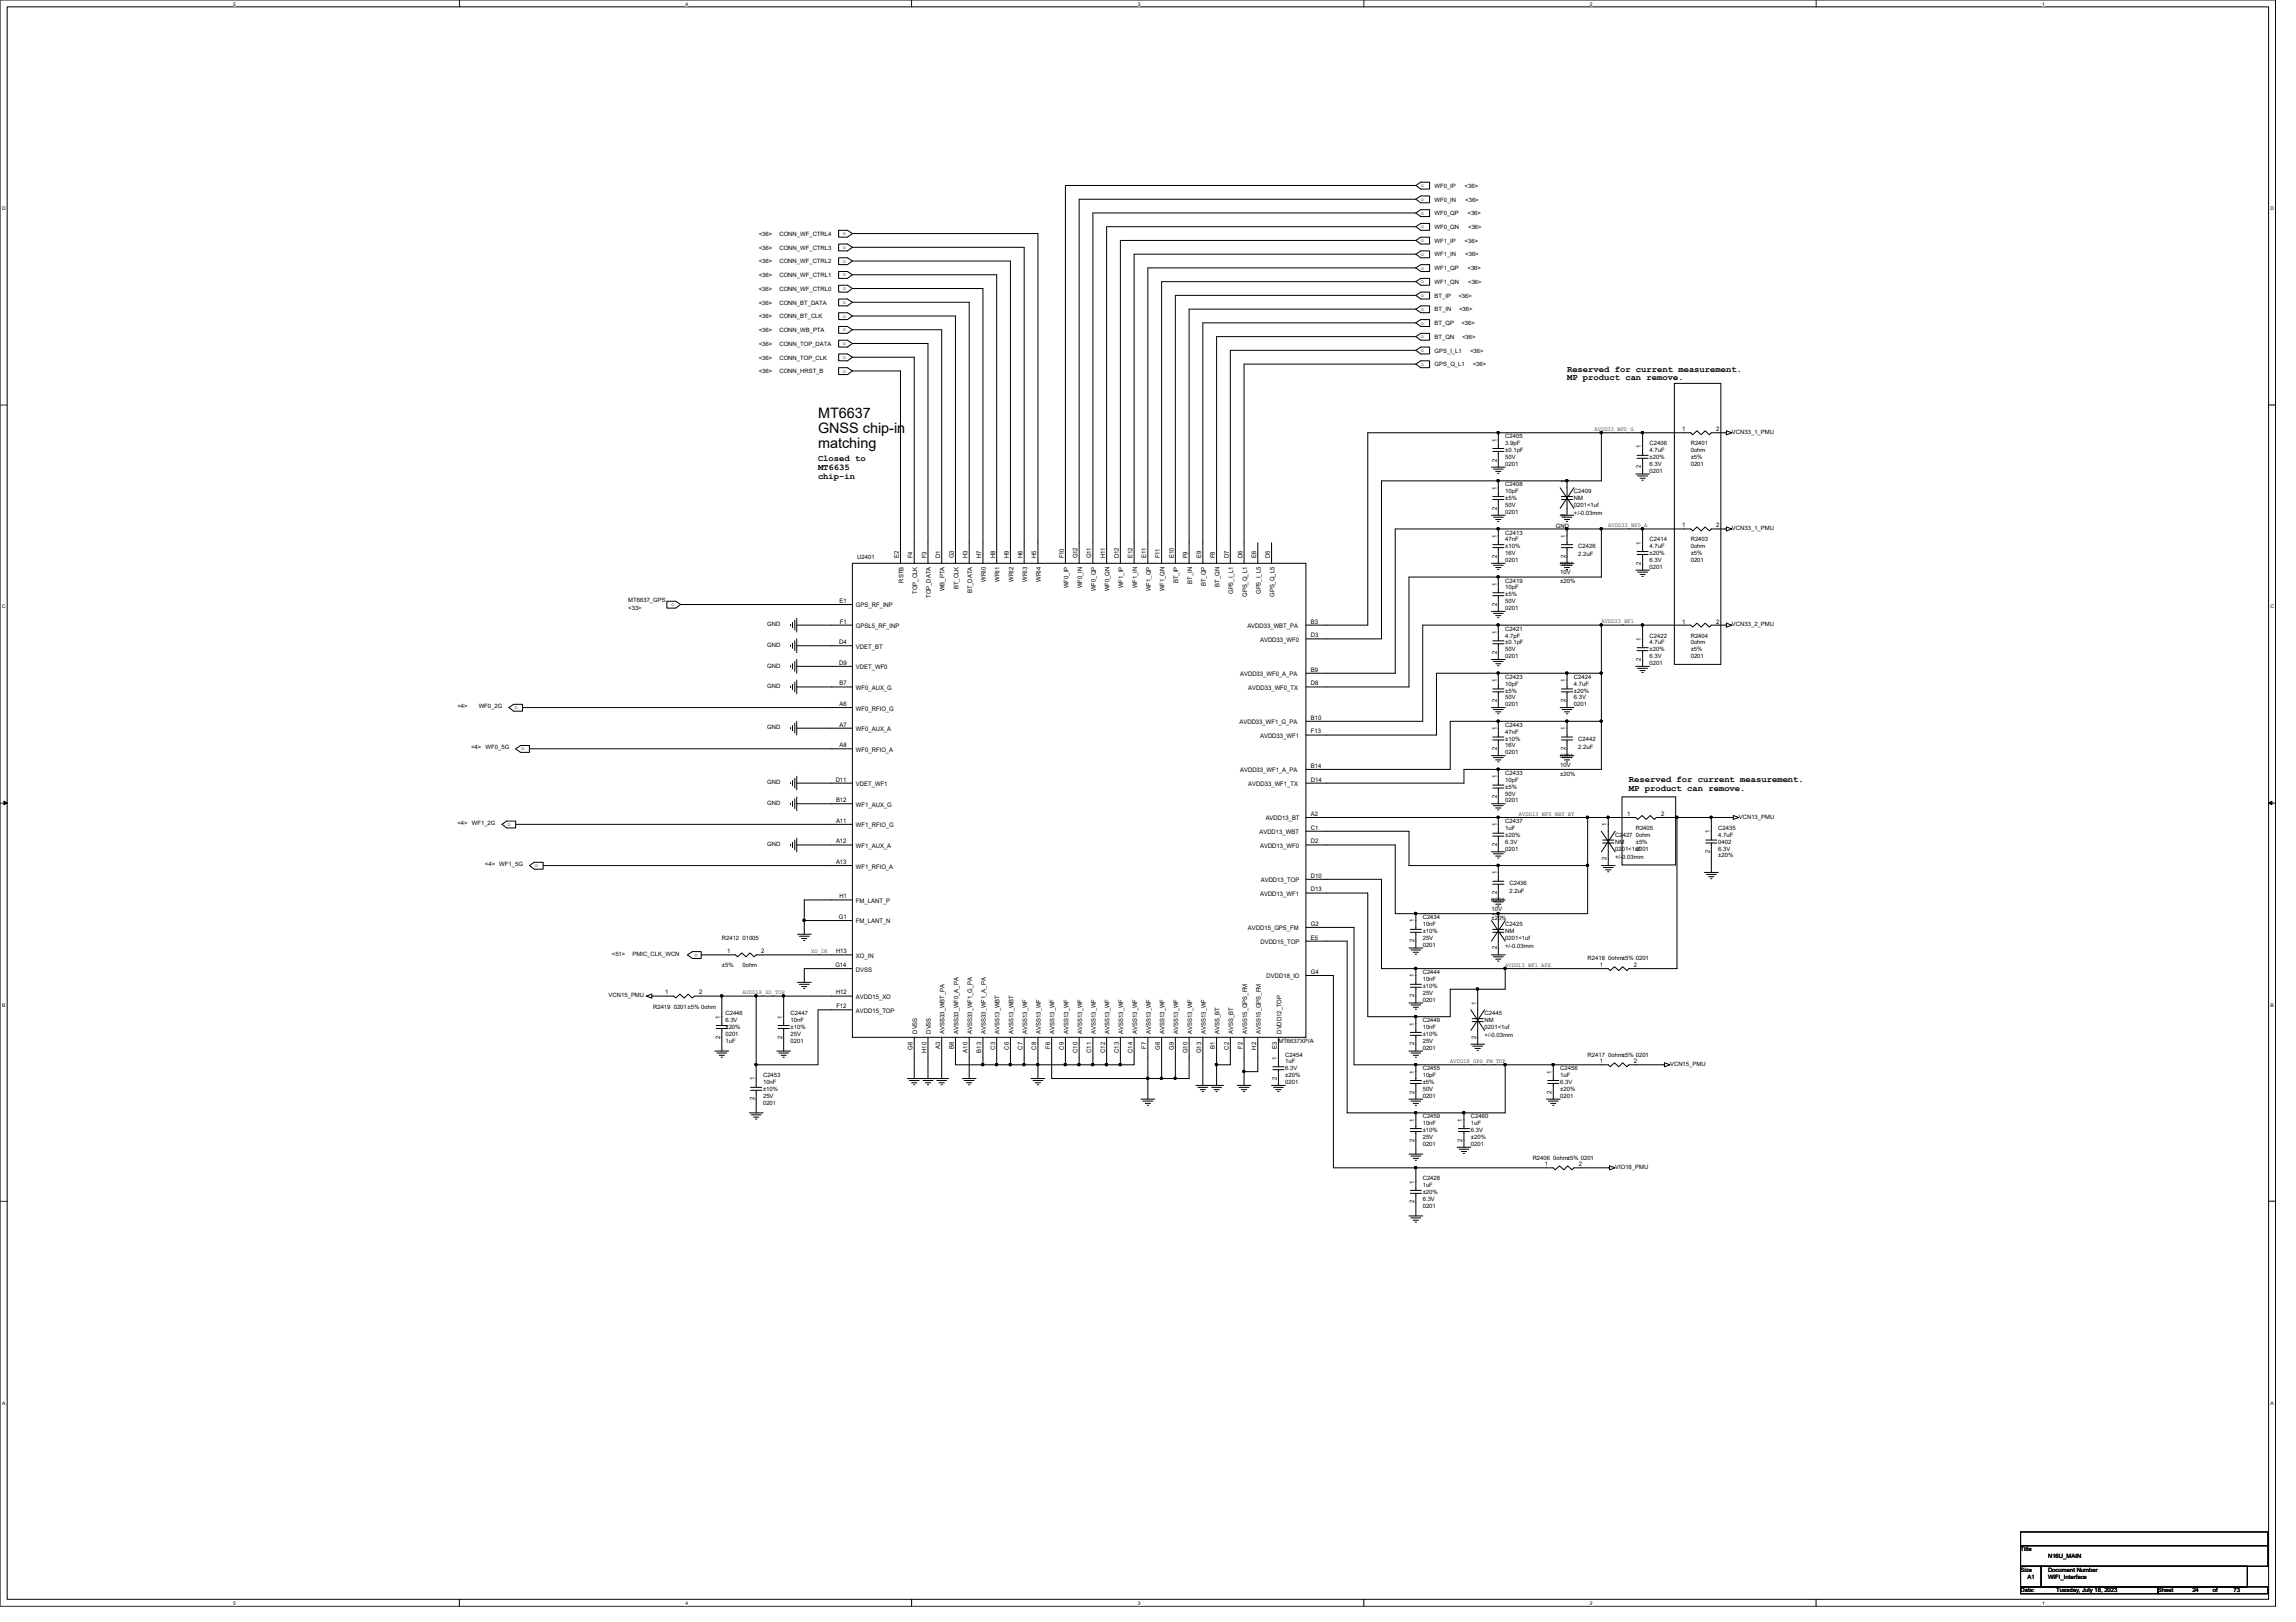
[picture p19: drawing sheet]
<svg xmlns="http://www.w3.org/2000/svg" width="297mm" height="210mm" viewBox="0 0 297 210" stroke-linecap="round" stroke-linejoin="round" font-family="sans-serif">
<defs><g id="words">
<g font-size="1.9">
<text x="105.8" y="54.1">MT6637</text>
<text x="105.8" y="56">GNSS chip-in</text>
<text x="105.8" y="58">matching</text>
</g>
<g font-size="1.1">
<text x="202.7" y="48.1">Reserved for current measurement.</text>
<text x="202.7" y="49.2">MP product can remove.</text>
<text x="105.8" y="59.6">Closed to</text>
<text x="105.8" y="60.8">MT6635</text>
<text x="105.8" y="61.9">chip-in</text>
<text x="210.7" y="101.3">Reserved for current measurement.</text>
<text x="210.7" y="102.4">MP product can remove.</text>
</g>
<g font-size=".8">
<text x="183.8" y="24.2">o</text>
<text x="183.8" y="26">o</text>
<text x="183.8" y="27.8">o</text>
<text x="183.8" y="29.5">o</text>
<text x="185.6" y="24.3">WF0_IP</text>
<text x="185.6" y="26.1">WF0_IN</text>
<text x="185.6" y="27.9">WF0_QP</text>
<text x="185.6" y="29.6">WF0_QN</text>
<text x="189.5" y="24.3">&lt;36&gt;</text>
<text x="189.6" y="26.1">&lt;36&gt;</text>
<text x="189.9" y="27.9">&lt;36&gt;</text>
<text x="189.9" y="29.6">&lt;36&gt;</text>
<text x="98.2" y="30.5">&lt;36&gt;</text>
<text x="98.2" y="32.3">&lt;36&gt;</text>
<text x="98.2" y="34.1">&lt;36&gt;</text>
<text x="98.2" y="35.9">&lt;36&gt;</text>
<text x="100.8" y="30.5">CONN_WF_CTRL4</text>
<text x="100.8" y="32.3">CONN_WF_CTRL3</text>
<text x="100.8" y="34.1">CONN_WF_CTRL2</text>
<text x="100.8" y="35.9">CONN_WF_CTRL1</text>
<text x="109" y="30.4">o</text>
<text x="109" y="32.2">o</text>
<text x="109" y="34">o</text>
<text x="109" y="35.8">o</text>
<text x="183.8" y="31.3">o</text>
<text x="183.8" y="33.1">o</text>
<text x="183.8" y="34.9">o</text>
<text x="185.6" y="31.4">WF1_IP</text>
<text x="185.6" y="33.2">WF1_IN</text>
<text x="185.6" y="35">WF1_QP</text>
<text x="189.5" y="31.4">&lt;36&gt;</text>
<text x="189.6" y="33.2">&lt;36&gt;</text>
<text x="189.9" y="35">&lt;36&gt;</text>
<text x="98.2" y="37.6">&lt;36&gt;</text>
<text x="98.2" y="39.4">&lt;36&gt;</text>
<text x="98.2" y="41.2">&lt;36&gt;</text>
<text x="100.8" y="37.6">CONN_WF_CTRL0</text>
<text x="100.8" y="39.4">CONN_BT_DATA</text>
<text x="100.8" y="41.2">CONN_BT_CLK</text>
<text x="109" y="37.5">o</text>
<text x="109" y="39.3">o</text>
<text x="109" y="41.1">o</text>
<text x="183.8" y="36.7">o</text>
<text x="183.8" y="38.4">o</text>
<text x="183.8" y="40.2">o</text>
<text x="183.8" y="42">o</text>
<text x="185.6" y="36.7">WF1_QN</text>
<text x="185.6" y="38.5">BT_IP</text>
<text x="185.6" y="40.3">BT_IN</text>
<text x="188.7" y="38.5">&lt;36&gt;</text>
<text x="188.8" y="40.3">&lt;36&gt;</text>
<text x="189.9" y="36.7">&lt;36&gt;</text>
<text x="98.2" y="43">&lt;36&gt;</text>
<text x="98.2" y="44.7">&lt;36&gt;</text>
<text x="98.2" y="46.5">&lt;36&gt;</text>
<text x="100.8" y="43">CONN_WB_PTA</text>
<text x="100.8" y="44.7">CONN_TOP_DATA</text>
<text x="100.8" y="46.5">CONN_TOP_CLK</text>
<text x="109" y="42.9">o</text>
<text x="109" y="44.7">o</text>
<text x="109" y="46.4">o</text>
<text x="183.8" y="43.8">o</text>
<text x="183.8" y="45.6">o</text>
<text x="183.8" y="47.3">o</text>
<text x="185.6" y="42.1">BT_QP</text>
<text x="185.6" y="43.9">BT_QN</text>
<text x="185.6" y="45.6">GPS_I_L1</text>
<text x="185.6" y="47.4">GPS_Q_L1</text>
<text x="189.1" y="42.1">&lt;36&gt;</text>
<text x="189.1" y="43.9">&lt;36&gt;</text>
<text x="190.2" y="45.6">&lt;36&gt;</text>
<text x="190.5" y="47.4">&lt;36&gt;</text>
<text x="98.2" y="48.3">&lt;36&gt;</text>
<text x="100.8" y="48.3">CONN_HRST_B</text>
<text x="109" y="48.2">o</text>
<text x="193.6" y="59.7" transform="rotate(-90 193.6 59.7)">2</text>
<text x="193.6" y="57.1" transform="rotate(-90 193.6 57.1)">1</text>
<text x="194.7" y="56.7">C2405</text>
<text x="194.7" y="57.6">3.9pF</text>
<text x="194.7" y="59.4">50V</text>
<text x="194.7" y="58.5">±0.1pF</text>
<text x="206.3" y="55.8">AVDD33_WF0_G</text>
<text x="212.3" y="58" transform="rotate(-90 212.3 58)">1</text>
<text x="213.4" y="57.6">C2406</text>
<text x="213.4" y="58.5">4.7uF</text>
<text x="213.4" y="59.4">±20%</text>
<text x="217.6" y="55.8">1</text>
<text x="218.7" y="57.6">R2401</text>
<text x="218.7" y="58.5">0ohm</text>
<text x="218.7" y="59.4">±5%</text>
<text x="222" y="55.8">2</text>
<text x="224.1" y="56.2">VCN33_1_PMU</text>
<text x="193.6" y="66" transform="rotate(-90 193.6 66)">2</text>
<text x="193.6" y="63.4" transform="rotate(-90 193.6 63.4)">1</text>
<text x="194.7" y="60.3">0201</text>
<text x="194.7" y="62.9">C2408</text>
<text x="194.7" y="63.8">10pF</text>
<text x="194.7" y="65.6">50V</text>
<text x="194.7" y="64.7">±5%</text>
<text x="202.5" y="62.5" transform="rotate(-90 202.5 62.5)">1</text>
<text x="203.6" y="63.8">C2409</text>
<text x="203.6" y="64.7">NM</text>
<text x="203.6" y="65.6">0201&lt;1uf</text>
<text x="212.3" y="60.6" transform="rotate(-90 212.3 60.6)">2</text>
<text x="213.4" y="61.2">0201</text>
<text x="213.4" y="60.3">6.3V</text>
<text x="218.7" y="60.3">0201</text>
<text x="193.6" y="69.6" transform="rotate(-90 193.6 69.6)">1</text>
<text x="194.7" y="69.2">C2413</text>
<text x="194.7" y="70.1">47nF</text>
<text x="194.7" y="71.8">16V</text>
<text x="194.7" y="71">±10%</text>
<text x="194.7" y="66.5">0201</text>
<text x="201.3" y="68.3">GND</text>
<text x="202.5" y="69.6" transform="rotate(-90 202.5 69.6)">1</text>
<text x="202.5" y="66.8" transform="rotate(-90 202.5 66.8)">2</text>
<text x="203.6" y="66.7">+/-0.03mm</text>
<text x="204.2" y="71">C2426</text>
<text x="208.1" y="68.2">AVDD33_WF0_A</text>
<text x="212.3" y="70.5" transform="rotate(-90 212.3 70.5)">1</text>
<text x="213.4" y="70.1">C2414</text>
<text x="213.4" y="71">4.7uF</text>
<text x="213.4" y="71.8">±20%</text>
<text x="217.6" y="68.2">1</text>
<text x="218.7" y="70.1">R2403</text>
<text x="218.7" y="71">0ohm</text>
<text x="218.7" y="71.8">±5%</text>
<text x="222" y="68.2">2</text>
<text x="224.1" y="68.6">VCN33_1_PMU</text>
<text x="81.3" y="77.9">MT6637_GPS</text>
<text x="110.9" y="72.4">U2401</text>
<text x="116.3" y="72.3" transform="rotate(-90 116.3 72.3)">E2</text>
<text x="116.9" y="75.4" transform="rotate(-90 116.9 75.4)">RSTB</text>
<text x="118.1" y="72.3" transform="rotate(-90 118.1 72.3)">F4</text>
<text x="118.7" y="76.8" transform="rotate(-90 118.7 76.8)">TOP_CLK</text>
<text x="119.8" y="72.3" transform="rotate(-90 119.8 72.3)">F3</text>
<text x="120.4" y="77.4" transform="rotate(-90 120.4 77.4)">TOP_DATA</text>
<text x="121.6" y="72.3" transform="rotate(-90 121.6 72.3)">D1</text>
<text x="122.2" y="76.5" transform="rotate(-90 122.2 76.5)">WB_PTA</text>
<text x="123.4" y="72.3" transform="rotate(-90 123.4 72.3)">G3</text>
<text x="124" y="76.2" transform="rotate(-90 124 76.2)">BT_CLK</text>
<text x="125.2" y="72.3" transform="rotate(-90 125.2 72.3)">H3</text>
<text x="125.8" y="76.8" transform="rotate(-90 125.8 76.8)">BT_DATA</text>
<text x="127" y="72.3" transform="rotate(-90 127 72.3)">H7</text>
<text x="127.5" y="75.3" transform="rotate(-90 127.5 75.3)">WRI0</text>
<text x="128.7" y="72.3" transform="rotate(-90 128.7 72.3)">H8</text>
<text x="129.3" y="75.3" transform="rotate(-90 129.3 75.3)">WRI1</text>
<text x="130.5" y="72.3" transform="rotate(-90 130.5 72.3)">H9</text>
<text x="131.1" y="75.3" transform="rotate(-90 131.1 75.3)">WRI2</text>
<text x="132.3" y="72.3" transform="rotate(-90 132.3 72.3)">H6</text>
<text x="132.9" y="75.3" transform="rotate(-90 132.9 75.3)">WRI3</text>
<text x="134.1" y="72.3" transform="rotate(-90 134.1 72.3)">H5</text>
<text x="134.7" y="75.3" transform="rotate(-90 134.7 75.3)">WRI4</text>
<text x="137.6" y="72.3" transform="rotate(-90 137.6 72.3)">F10</text>
<text x="138.2" y="76.1" transform="rotate(-90 138.2 76.1)">WF0_IP</text>
<text x="139.4" y="72.3" transform="rotate(-90 139.4 72.3)">G12</text>
<text x="140" y="76.2" transform="rotate(-90 140 76.2)">WF0_IN</text>
<text x="141.2" y="72.3" transform="rotate(-90 141.2 72.3)">G11</text>
<text x="141.8" y="76.5" transform="rotate(-90 141.8 76.5)">WF0_QP</text>
<text x="143" y="72.3" transform="rotate(-90 143 72.3)">H11</text>
<text x="143.5" y="76.5" transform="rotate(-90 143.5 76.5)">WF0_QN</text>
<text x="144.7" y="72.3" transform="rotate(-90 144.7 72.3)">D12</text>
<text x="145.3" y="76.1" transform="rotate(-90 145.3 76.1)">WF1_IP</text>
<text x="146.5" y="72.3" transform="rotate(-90 146.5 72.3)">E12</text>
<text x="147.1" y="76.2" transform="rotate(-90 147.1 76.2)">WF1_IN</text>
<text x="148.3" y="72.3" transform="rotate(-90 148.3 72.3)">E11</text>
<text x="148.9" y="76.5" transform="rotate(-90 148.9 76.5)">WF1_QP</text>
<text x="150.1" y="72.3" transform="rotate(-90 150.1 72.3)">F11</text>
<text x="150.7" y="76.5" transform="rotate(-90 150.7 76.5)">WF1_QN</text>
<text x="151.8" y="72.3" transform="rotate(-90 151.8 72.3)">E10</text>
<text x="152.4" y="75.5" transform="rotate(-90 152.4 75.5)">BT_IP</text>
<text x="153.6" y="72.3" transform="rotate(-90 153.6 72.3)">F9</text>
<text x="154.2" y="75.5" transform="rotate(-90 154.2 75.5)">BT_IN</text>
<text x="155.4" y="72.3" transform="rotate(-90 155.4 72.3)">E9</text>
<text x="156" y="75.9" transform="rotate(-90 156 75.9)">BT_QP</text>
<text x="157.2" y="72.3" transform="rotate(-90 157.2 72.3)">F8</text>
<text x="157.8" y="75.9" transform="rotate(-90 157.8 75.9)">BT_QN</text>
<text x="159" y="72.3" transform="rotate(-90 159 72.3)">D7</text>
<text x="159.6" y="76.9" transform="rotate(-90 159.6 76.9)">GPS_I_L1</text>
<text x="160.7" y="72.3" transform="rotate(-90 160.7 72.3)">D6</text>
<text x="161.3" y="77.3" transform="rotate(-90 161.3 77.3)">GPS_Q_L1</text>
<text x="162.5" y="72.3" transform="rotate(-90 162.5 72.3)">E6</text>
<text x="163.1" y="76.9" transform="rotate(-90 163.1 76.9)">GPS_I_L5</text>
<text x="164.3" y="72.3" transform="rotate(-90 164.3 72.3)">D5</text>
<text x="164.9" y="77.3" transform="rotate(-90 164.9 77.3)">GPS_Q_L5</text>
<text x="193.6" y="72.2" transform="rotate(-90 193.6 72.2)">2</text>
<text x="193.6" y="75.8" transform="rotate(-90 193.6 75.8)">1</text>
<text x="194.7" y="72.7">0201</text>
<text x="194.7" y="75.4">C2419</text>
<text x="194.7" y="76.3">10pF</text>
<text x="194.7" y="77.2">±5%</text>
<text x="201.8" y="73.2">0201</text>
<text x="201.8" y="74.3">10V</text>
<text x="201.8" y="75.5">±20%</text>
<text x="202.5" y="72.2" transform="rotate(-90 202.5 72.2)">2</text>
<text x="204.2" y="72">2.2uF</text>
<text x="212.3" y="73.1" transform="rotate(-90 212.3 73.1)">2</text>
<text x="213.4" y="73.6">0201</text>
<text x="213.4" y="72.7">6.3V</text>
<text x="218.7" y="72.7">0201</text>
<text x="81.3" y="79">&lt;33&gt;</text>
<text x="86.8" y="78.4">o</text>
<text x="99.3" y="81.1">GND</text>
<text x="99.3" y="83.7">GND</text>
<text x="108.6" y="83.4">D4</text>
<text x="108.6" y="78">E1</text>
<text x="108.7" y="80.7">F1</text>
<text x="110.7" y="78.6">GPS_RF_INP</text>
<text x="110.7" y="81.3">GPSL5_RF_INP</text>
<text x="110.7" y="83.9">VDET_BT</text>
<text x="161.4" y="81.3">AVDD33_WBT_PA</text>
<text x="163" y="83.1">AVDD33_WF0</text>
<text x="169.6" y="80.7">B3</text>
<text x="169.6" y="82.5">D3</text>
<text x="193.6" y="82" transform="rotate(-90 193.6 82)">1</text>
<text x="193.6" y="78.4" transform="rotate(-90 193.6 78.4)">2</text>
<text x="194.7" y="79">0201</text>
<text x="194.7" y="78.1">50V</text>
<text x="194.7" y="81.6">C2421</text>
<text x="194.7" y="82.5">4.7pF</text>
<text x="194.7" y="83.4">±0.1pF</text>
<text x="207.2" y="80.6">AVDD33_WF1</text>
<text x="212.3" y="82.9" transform="rotate(-90 212.3 82.9)">1</text>
<text x="213.4" y="82.5">C2422</text>
<text x="213.4" y="83.4">4.7uF</text>
<text x="217.6" y="80.7">1</text>
<text x="218.7" y="82.5">R2404</text>
<text x="218.7" y="83.4">0ohm</text>
<text x="222" y="80.7">2</text>
<text x="224.1" y="81.1">VCN33_2_PMU</text>
<text x="99.3" y="86.4">GND</text>
<text x="99.3" y="89.1">GND</text>
<text x="108.6" y="86">D9</text>
<text x="108.6" y="88.7">B7</text>
<text x="110.7" y="89.3">WF0_AUX_G</text>
<text x="110.7" y="86.6">VDET_WF0</text>
<text x="160.4" y="87.5">AVDD33_WF0_A_PA</text>
<text x="161.5" y="89.3">AVDD33_WF0_TX</text>
<text x="169.6" y="86.9">B9</text>
<text x="169.6" y="88.7">D8</text>
<text x="193.6" y="88.3" transform="rotate(-90 193.6 88.3)">1</text>
<text x="193.6" y="84.6" transform="rotate(-90 193.6 84.6)">2</text>
<text x="194.7" y="87.8">C2423</text>
<text x="194.7" y="88.7">10pF</text>
<text x="194.7" y="89.6">±5%</text>
<text x="194.7" y="85.2">0201</text>
<text x="194.7" y="84.3">50V</text>
<text x="202.5" y="88.3" transform="rotate(-90 202.5 88.3)">1</text>
<text x="203.6" y="87.8">C2424</text>
<text x="203.6" y="88.7">4.7uF</text>
<text x="203.6" y="89.6">±20%</text>
<text x="212.3" y="85.5" transform="rotate(-90 212.3 85.5)">2</text>
<text x="213.4" y="86.1">0201</text>
<text x="213.4" y="85.2">6.3V</text>
<text x="213.4" y="84.3">±20%</text>
<text x="218.7" y="84.3">±5%</text>
<text x="218.7" y="85.2">0201</text>
<text x="59.2" y="91.7">&lt;4&gt;</text>
<text x="61.9" y="91.7">WF0_2G</text>
<text x="66.5" y="91.8">o</text>
<text x="99.3" y="94.4">GND</text>
<text x="108.6" y="91.4">A6</text>
<text x="108.6" y="94">A7</text>
<text x="110.7" y="91.9">WF0_RFIO_G</text>
<text x="110.7" y="94.6">WF0_AUX_A</text>
<text x="160.4" y="93.7">AVDD33_WF1_G_PA</text>
<text x="163" y="95.5">AVDD33_WF1</text>
<text x="169.6" y="93.1">B10</text>
<text x="169.6" y="94.9">F13</text>
<text x="193.6" y="94.5" transform="rotate(-90 193.6 94.5)">1</text>
<text x="193.6" y="90.8" transform="rotate(-90 193.6 90.8)">2</text>
<text x="194.7" y="91.4">0201</text>
<text x="194.7" y="90.5">50V</text>
<text x="194.7" y="94.1">C2443</text>
<text x="194.7" y="95">47nF</text>
<text x="194.7" y="95.8">±10%</text>
<text x="202.5" y="94.5" transform="rotate(-90 202.5 94.5)">1</text>
<text x="202.5" y="90.8" transform="rotate(-90 202.5 90.8)">2</text>
<text x="203.6" y="91.4">0201</text>
<text x="203.6" y="90.5">6.3V</text>
<text x="204.2" y="95.8">C2442</text>
<text x="61" y="97">&lt;4&gt;</text>
<text x="62.8" y="97">WF0_5G</text>
<text x="67.4" y="97.1">o</text>
<text x="99.3" y="101.5">GND</text>
<text x="108.1" y="101.1">D11</text>
<text x="108.6" y="96.7">A8</text>
<text x="110.7" y="97.3">WF0_RFIO_A</text>
<text x="110.7" y="101.7">VDET_WF1</text>
<text x="160.4" y="99.9">AVDD33_WF1_A_PA</text>
<text x="161.5" y="101.7">AVDD33_WF1_TX</text>
<text x="169.6" y="99.4">B14</text>
<text x="169.6" y="101.1">D14</text>
<text x="193.6" y="100.7" transform="rotate(-90 193.6 100.7)">1</text>
<text x="193.6" y="97.1" transform="rotate(-90 193.6 97.1)">2</text>
<text x="194.7" y="100.3">C2433</text>
<text x="194.7" y="101.2">10pF</text>
<text x="194.7" y="97.6">0201</text>
<text x="194.7" y="96.7">16V</text>
<text x="201.8" y="98.1">0201</text>
<text x="201.8" y="99.2">10V</text>
<text x="201.8" y="100.4">±20%</text>
<text x="202.5" y="97.1" transform="rotate(-90 202.5 97.1)">2</text>
<text x="204.2" y="96.9">2.2uF</text>
<text x="59.2" y="106.8">&lt;4&gt;</text>
<text x="61" y="106.8">WF1_2G</text>
<text x="65.7" y="106.9">o</text>
<text x="99.3" y="104.2">GND</text>
<text x="108.2" y="106.5">A11</text>
<text x="108.2" y="103.8">B12</text>
<text x="110.7" y="107.1">WF1_RFIO_G</text>
<text x="110.7" y="104.4">WF1_AUX_G</text>
<text x="162.9" y="107.9">AVDD13_WBT</text>
<text x="163.7" y="106.2">AVDD13_BT</text>
<text x="169.6" y="105.6">A2</text>
<text x="169.6" y="107.4">C1</text>
<text x="193.6" y="103.3" transform="rotate(-90 193.6 103.3)">2</text>
<text x="193.6" y="106.9" transform="rotate(-90 193.6 106.9)">1</text>
<text x="194.7" y="103.8">0201</text>
<text x="194.7" y="103">50V</text>
<text x="194.7" y="102.1">±5%</text>
<text x="194.7" y="106.5">C2437</text>
<text x="194.7" y="107.4">1uF</text>
<text x="196.5" y="105.5">AVDD13_WF0_WBT_BT</text>
<text x="207.9" y="106.9" transform="rotate(-90 207.9 106.9)">1</text>
<text x="210.5" y="105.6">1</text>
<text x="211.6" y="107.4">R2405</text>
<text x="214.9" y="105.6">2</text>
<text x="221.2" y="107.8" transform="rotate(-90 221.2 107.8)">1</text>
<text x="222.3" y="107.4">C2435</text>
<text x="225" y="106">VCN13_PMU</text>
<text x="62.7" y="112.1">&lt;4&gt;</text>
<text x="64.6" y="112.1">WF1_5G</text>
<text x="69.2" y="112.2">o</text>
<text x="99.3" y="109.5">GND</text>
<text x="108.2" y="109.1">A12</text>
<text x="108.2" y="111.8">A13</text>
<text x="110.7" y="109.7">WF1_AUX_A</text>
<text x="110.7" y="112.4">WF1_RFIO_A</text>
<text x="163" y="109.7">AVDD13_WF0</text>
<text x="169.6" y="109.1">D2</text>
<text x="169.6" y="113.6">D10</text>
<text x="193.6" y="113.2" transform="rotate(-90 193.6 113.2)">1</text>
<text x="193.6" y="109.5" transform="rotate(-90 193.6 109.5)">2</text>
<text x="194.7" y="110.1">0201</text>
<text x="194.7" y="109.2">6.3V</text>
<text x="194.7" y="108.3">±20%</text>
<text x="207.9" y="111.3" transform="rotate(-90 207.9 111.3)">2</text>
<text x="209" y="108.3">C2427</text>
<text x="209" y="109.2">NM</text>
<text x="209" y="110.1">0201&lt;1uf</text>
<text x="209" y="111.1">+/-0.03mm</text>
<text x="211.6" y="108.3">0ohm</text>
<text x="211.6" y="109.2">±5%</text>
<text x="211.6" y="110.1">0201</text>
<text x="221.2" y="110.4" transform="rotate(-90 221.2 110.4)">2</text>
<text x="222.3" y="108.3">4.7uF</text>
<text x="222.3" y="109.2">0402</text>
<text x="222.3" y="110.1">6.3V</text>
<text x="222.3" y="111">±20%</text>
<text x="108.5" y="118.9">G1</text>
<text x="108.6" y="116.2">H1</text>
<text x="110.7" y="116.8">FM_LANT_P</text>
<text x="110.7" y="119.5">FM_LANT_N</text>
<text x="163" y="116">AVDD13_WF1</text>
<text x="163.1" y="114.2">AVDD13_TOP</text>
<text x="169.6" y="115.4">D13</text>
<text x="169.6" y="119.8">G2</text>
<text x="183" y="119.4" transform="rotate(-90 183 119.4)">1</text>
<text x="184.1" y="119">C2434</text>
<text x="184.1" y="119.8">10nF</text>
<text x="193" y="116.8">0201</text>
<text x="193" y="117.9">10V</text>
<text x="193" y="119">±20%</text>
<text x="193.6" y="118.5" transform="rotate(-90 193.6 118.5)">1</text>
<text x="193.6" y="115.7" transform="rotate(-90 193.6 115.7)">2</text>
<text x="194.7" y="119.8">C2425</text>
<text x="195.3" y="114.5">C2436</text>
<text x="195.3" y="115.6">2.2uF</text>
<text x="79.2" y="123.7">&lt;51&gt;</text>
<text x="81.8" y="123.7">PMIC_CLK_WCN</text>
<text x="90.3" y="123.4" transform="rotate(180 90.3 123.4)">o</text>
<text x="93.4" y="125.2">±5%</text>
<text x="93.4" y="121.6">R2412</text>
<text x="94.1" y="123.4">1</text>
<text x="96.1" y="125.2">0ohm</text>
<text x="96.1" y="121.6">01005</text>
<text x="98.5" y="123.4">2</text>
<text x="104.9" y="123.3">XO_IN</text>
<text x="108.1" y="125.1">G14</text>
<text x="108.2" y="123.4">H13</text>
<text x="110.7" y="124">XO_IN</text>
<text x="110.7" y="125.7">DVSS</text>
<text x="161.5" y="120.4">AVDD15_GPS_FM</text>
<text x="163.1" y="122.2">DVDD15_TOP</text>
<text x="169.6" y="121.6">E5</text>
<text x="183" y="122" transform="rotate(-90 183 122)">2</text>
<text x="184.1" y="122.5">0201</text>
<text x="184.1" y="121.6">25V</text>
<text x="184.1" y="120.7">±10%</text>
<text x="193.6" y="122.9" transform="rotate(-90 193.6 122.9)">2</text>
<text x="194.7" y="120.7">NM</text>
<text x="194.7" y="121.6">0201&lt;1uf</text>
<text x="194.7" y="122.7">+/-0.03mm</text>
<text x="194.7" y="125.1">AVDD13_WF1_AFE</text>
<text x="205.4" y="124.3">R2418 0ohm±5% 0201</text>
<text x="207" y="125.1">1</text>
<text x="211.4" y="125.1">2</text>
<text x="78.7" y="129.1">VCN15_PMU</text>
<text x="84.5" y="130.5">R2419</text>
<text x="86.1" y="128.7">1</text>
<text x="87.2" y="130.5">0201±5% 0ohm</text>
<text x="90.5" y="128.7">2</text>
<text x="93.2" y="131.8" transform="rotate(-90 93.2 131.8)">1</text>
<text x="93.8" y="131.4">C2446</text>
<text x="96.1" y="128.7">AVDD18_XO_TOP</text>
<text x="101.2" y="131.8" transform="rotate(-90 101.2 131.8)">1</text>
<text x="102.3" y="131.4">C2447</text>
<text x="108.2" y="128.7">H12</text>
<text x="108.2" y="130.5">F12</text>
<text x="110.7" y="129.3">AVDD15_XO</text>
<text x="110.7" y="131.1">AVDD15_TOP</text>
<text x="163.9" y="126.6">DVDD18_IO</text>
<text x="169.6" y="126">G4</text>
<text x="183" y="129.1" transform="rotate(-90 183 129.1)">2</text>
<text x="183" y="126.5" transform="rotate(-90 183 126.5)">1</text>
<text x="184.1" y="126.1">C2444</text>
<text x="184.1" y="127">10nF</text>
<text x="184.1" y="129.6">0201</text>
<text x="184.1" y="128.7">25V</text>
<text x="184.1" y="127.8">±10%</text>
<text x="191" y="130" transform="rotate(-90 191 130)">1</text>
<text x="192.1" y="131.4">C2445</text>
<text x="93.2" y="134.4" transform="rotate(-90 93.2 134.4)">2</text>
<text x="93.8" y="135">1uF</text>
<text x="93.8" y="134.1">0201</text>
<text x="93.8" y="132.3">6.3V</text>
<text x="93.8" y="133.2">±20%</text>
<text x="101.2" y="134.4" transform="rotate(-90 101.2 134.4)">2</text>
<text x="102.3" y="132.3">10nF</text>
<text x="102.3" y="135">0201</text>
<text x="102.3" y="134.1">25V</text>
<text x="102.3" y="133.2">±10%</text>
<text x="118.1" y="135.9" transform="rotate(-90 118.1 135.9)">G6</text>
<text x="118.7" y="133.8" transform="rotate(-90 118.7 133.8)">DVSS</text>
<text x="119.8" y="136.3" transform="rotate(-90 119.8 136.3)">H10</text>
<text x="120.4" y="133.8" transform="rotate(-90 120.4 133.8)">DVSS</text>
<text x="121.6" y="135.8" transform="rotate(-90 121.6 135.8)">A3</text>
<text x="122.2" y="133.8" transform="rotate(-90 122.2 133.8)">AVSS33_WBT_PA</text>
<text x="123.4" y="135.8" transform="rotate(-90 123.4 135.8)">B8</text>
<text x="124" y="133.8" transform="rotate(-90 124 133.8)">AVSS33_WF0_A_PA</text>
<text x="125.2" y="136.2" transform="rotate(-90 125.2 136.2)">A10</text>
<text x="125.8" y="133.8" transform="rotate(-90 125.8 133.8)">AVSS33_WF1_G_PA</text>
<text x="127" y="136.2" transform="rotate(-90 127 136.2)">B13</text>
<text x="127.5" y="133.8" transform="rotate(-90 127.5 133.8)">AVSS33_WF1_A_PA</text>
<text x="128.7" y="135.8" transform="rotate(-90 128.7 135.8)">C3</text>
<text x="129.3" y="133.8" transform="rotate(-90 129.3 133.8)">AVSS13_WBT</text>
<text x="130.5" y="135.8" transform="rotate(-90 130.5 135.8)">C6</text>
<text x="131.1" y="133.8" transform="rotate(-90 131.1 133.8)">AVSS13_WBT</text>
<text x="132.3" y="135.8" transform="rotate(-90 132.3 135.8)">C7</text>
<text x="132.9" y="133.8" transform="rotate(-90 132.9 133.8)">AVSS13_WF</text>
<text x="134.1" y="135.8" transform="rotate(-90 134.1 135.8)">C8</text>
<text x="134.7" y="133.8" transform="rotate(-90 134.7 133.8)">AVSS13_WF</text>
<text x="135.8" y="135.8" transform="rotate(-90 135.8 135.8)">F6</text>
<text x="136.4" y="133.8" transform="rotate(-90 136.4 133.8)">AVSS13_WF</text>
<text x="137.6" y="135.8" transform="rotate(-90 137.6 135.8)">C9</text>
<text x="138.2" y="133.8" transform="rotate(-90 138.2 133.8)">AVSS13_WF</text>
<text x="139.4" y="136.3" transform="rotate(-90 139.4 136.3)">C10</text>
<text x="140" y="133.8" transform="rotate(-90 140 133.8)">AVSS13_WF</text>
<text x="141.2" y="136.3" transform="rotate(-90 141.2 136.3)">C11</text>
<text x="141.8" y="133.8" transform="rotate(-90 141.8 133.8)">AVSS13_WF</text>
<text x="143" y="136.3" transform="rotate(-90 143 136.3)">C12</text>
<text x="143.5" y="133.8" transform="rotate(-90 143.5 133.8)">AVSS13_WF</text>
<text x="144.7" y="136.3" transform="rotate(-90 144.7 136.3)">C13</text>
<text x="145.3" y="133.8" transform="rotate(-90 145.3 133.8)">AVSS13_WF</text>
<text x="146.5" y="136.3" transform="rotate(-90 146.5 136.3)">C14</text>
<text x="147.1" y="133.8" transform="rotate(-90 147.1 133.8)">AVSS13_WF</text>
<text x="148.3" y="135.8" transform="rotate(-90 148.3 135.8)">F7</text>
<text x="148.9" y="133.8" transform="rotate(-90 148.9 133.8)">AVSS13_WF</text>
<text x="150.1" y="135.9" transform="rotate(-90 150.1 135.9)">G8</text>
<text x="150.7" y="133.8" transform="rotate(-90 150.7 133.8)">AVSS13_WF</text>
<text x="151.8" y="135.9" transform="rotate(-90 151.8 135.9)">G9</text>
<text x="152.4" y="133.8" transform="rotate(-90 152.4 133.8)">AVSS13_WF</text>
<text x="153.6" y="136.3" transform="rotate(-90 153.6 136.3)">G10</text>
<text x="154.2" y="133.8" transform="rotate(-90 154.2 133.8)">AVSS13_WF</text>
<text x="155.4" y="136.3" transform="rotate(-90 155.4 136.3)">G13</text>
<text x="156" y="133.8" transform="rotate(-90 156 133.8)">AVSS13_WF</text>
<text x="157.2" y="135.8" transform="rotate(-90 157.2 135.8)">B1</text>
<text x="157.8" y="133.8" transform="rotate(-90 157.8 133.8)">AVSS_BT</text>
<text x="159" y="135.8" transform="rotate(-90 159 135.8)">C2</text>
<text x="159.6" y="133.8" transform="rotate(-90 159.6 133.8)">AVSS_BT</text>
<text x="160.7" y="135.8" transform="rotate(-90 160.7 135.8)">F2</text>
<text x="161.3" y="133.8" transform="rotate(-90 161.3 133.8)">AVSS15_GPS_FM</text>
<text x="162.5" y="135.8" transform="rotate(-90 162.5 135.8)">H2</text>
<text x="163.1" y="133.8" transform="rotate(-90 163.1 133.8)">AVSS15_GPS_FM</text>
<text x="165.2" y="137.2" transform="rotate(-90 165.2 137.2)">1</text>
<text x="165.2" y="135.8" transform="rotate(-90 165.2 135.8)">E3</text>
<text x="165.4" y="135">MT6637XP/A</text>
<text x="165.8" y="133.8" transform="rotate(-90 165.8 133.8)">DVDD12_TOP</text>
<text x="166.3" y="136.7">C2454</text>
<text x="166.3" y="137.6">1uF</text>
<text x="183" y="135.3" transform="rotate(-90 183 135.3)">2</text>
<text x="183" y="132.7" transform="rotate(-90 183 132.7)">1</text>
<text x="184.1" y="132.3">C2449</text>
<text x="184.1" y="133.2">10nF</text>
<text x="184.1" y="135">25V</text>
<text x="184.1" y="134.1">±10%</text>
<text x="184.1" y="135.8">0201</text>
<text x="187.6" y="137.5">AVDD18_GPS_FM_TOP</text>
<text x="191" y="134.4" transform="rotate(-90 191 134.4)">2</text>
<text x="192.1" y="132.3">NM</text>
<text x="192.1" y="133.2">0201&lt;1uf</text>
<text x="192.1" y="134.2">+/-0.03mm</text>
<text x="205.4" y="136.7">R2417 0ohm±5% 0201</text>
<text x="207" y="137.6">1</text>
<text x="211.4" y="137.6">2</text>
<text x="216.1" y="138">VCN15_PMU</text>
<text x="97.6" y="142.4" transform="rotate(-90 97.6 142.4)">2</text>
<text x="97.6" y="139.8" transform="rotate(-90 97.6 139.8)">1</text>
<text x="98.7" y="139.4">C2453</text>
<text x="98.7" y="140.3">10nF</text>
<text x="98.7" y="143">0201</text>
<text x="98.7" y="142.1">25V</text>
<text x="98.7" y="141.2">±10%</text>
<text x="165.2" y="139.7" transform="rotate(-90 165.2 139.7)">2</text>
<text x="166.3" y="140.3">0201</text>
<text x="166.3" y="138.5">6.3V</text>
<text x="166.3" y="139.4">±20%</text>
<text x="183" y="141.5" transform="rotate(-90 183 141.5)">2</text>
<text x="183" y="138.9" transform="rotate(-90 183 138.9)">1</text>
<text x="184.1" y="138.5">C2455</text>
<text x="184.1" y="139.4">10pF</text>
<text x="184.1" y="142.1">0201</text>
<text x="184.1" y="141.2">50V</text>
<text x="184.1" y="140.3">±5%</text>
<text x="200.7" y="141.5" transform="rotate(-90 200.7 141.5)">2</text>
<text x="200.7" y="138.9" transform="rotate(-90 200.7 138.9)">1</text>
<text x="201.8" y="138.5">C2456</text>
<text x="201.8" y="139.4">1uF</text>
<text x="201.8" y="142.1">0201</text>
<text x="201.8" y="140.3">6.3V</text>
<text x="201.8" y="141.2">±20%</text>
<text x="183" y="147.7" transform="rotate(-90 183 147.7)">2</text>
<text x="183" y="145.2" transform="rotate(-90 183 145.2)">1</text>
<text x="184.1" y="144.7">C2459</text>
<text x="184.1" y="145.6">10nF</text>
<text x="184.1" y="148.3">0201</text>
<text x="184.1" y="147.4">25V</text>
<text x="184.1" y="146.5">±10%</text>
<text x="189.2" y="147.7" transform="rotate(-90 189.2 147.7)">2</text>
<text x="189.2" y="145.2" transform="rotate(-90 189.2 145.2)">1</text>
<text x="190.3" y="144.7">C2460</text>
<text x="190.3" y="145.6">1uF</text>
<text x="190.3" y="148.3">0201</text>
<text x="190.3" y="146.5">6.3V</text>
<text x="190.3" y="147.4">±20%</text>
<text x="183" y="155.7" transform="rotate(-90 183 155.7)">2</text>
<text x="183" y="153.2" transform="rotate(-90 183 153.2)">1</text>
<text x="184.1" y="152.7">C2428</text>
<text x="184.1" y="153.6">1uF</text>
<text x="184.1" y="155.4">6.3V</text>
<text x="184.1" y="154.5">±20%</text>
<text x="198.3" y="150.1">R2406 0ohm±5% 0201</text>
<text x="199.9" y="150.9">1</text>
<text x="204.3" y="150.9">2</text>
<text x="209" y="151.3">VIO18_PMU</text>
<text x="184.1" y="156.3">0201</text>
<text x="261.4" y="200.7">Title</text>
<text x="261.4" y="203.4">Size</text>
<text x="265" y="203.4">Document Number</text>
<text x="265" y="201.6">N16U_MAIN</text>
<text x="261.4" y="206.1">Date:</text>
<text x="262.3" y="204.3">A1</text>
<text x="265" y="204.3">WIFI_Interface</text>
<text x="266" y="206.1">Tuesday, July 18, 2023</text>
<text x="279.2" y="206.1">Sheet</text>
<text x="283.6" y="206.1">24</text>
<text x="286.3" y="206.1">of</text>
<text x="289" y="206.1">73</text>
</g>
<g font-size=".6">
<text x="30.2" y=".7">5</text>
<text x="88.7" y=".7">4</text>
<text x="147.2" y=".7">3</text>
<text x="205.7" y=".7">2</text>
<text x="264.2" y=".7">1</text>
<text x=".3" y="27.2">D</text>
<text x="293.7" y="27.2">D</text>
<text x=".3" y="78.7">C</text>
<text x="293.7" y="78.7">C</text>
<text x=".3" y="130.3">B</text>
<text x="293.7" y="130.3">B</text>
<text x=".3" y="181.8">A</text>
<text x="293.7" y="181.8">A</text>
<text x="30.2" y="207.7">5</text>
<text x="88.7" y="207.7">4</text>
<text x="147.2" y="207.7">3</text>
<text x="205.7" y="207.7">2</text>
<text x="264.2" y="207.7">1</text>
</g>
</g></defs>
<path d="M0 0h294.4v207.9h-294.4zM.9 .9h292.6v206.1h-292.6z" fill="none" stroke="#000" stroke-width=".13"/>
<g fill="#fff">
<path d="M30.2 .1h.3v.7h-.3z"/>
<path d="M30.2 207.1h.3v.7h-.3z"/>
</g>
<path d="M59.4 0v.9M59.4 207v.9" fill="none" stroke="#000" stroke-width=".13"/>
<g fill="#fff">
<path d="M88.7 .1h.3v.7h-.3z"/>
<path d="M88.7 207.1h.3v.7h-.3z"/>
</g>
<path d="M117.9 0v.9M117.9 207v.9" fill="none" stroke="#000" stroke-width=".13"/>
<g fill="#fff">
<path d="M147.2 .1h.3v.7h-.3z"/>
<path d="M147.2 207.1h.3v.7h-.3z"/>
</g>
<path d="M176.4 0v.9M176.4 207v.9" fill="none" stroke="#000" stroke-width=".13"/>
<g fill="#fff">
<path d="M205.7 .1h.3v.7h-.3z"/>
<path d="M205.7 207.1h.3v.7h-.3z"/>
</g>
<path d="M234.9 0v.9M234.9 207v.9" fill="none" stroke="#000" stroke-width=".13"/>
<g fill="#fff">
<path d="M264.2 .1h.3v.7h-.3z"/>
<path d="M264.2 207.1h.3v.7h-.3z"/>
<path d="M.3 26.6h.5v.7h-.5z"/>
<path d="M293.7 26.6h.5v.7h-.5z"/>
<path d="M.3 78.1h.5v.8h-.5z"/>
<path d="M293.7 78.1h.5v.8h-.5z"/>
</g>
<path d="M.9 52.4h-.9M294.4 52.4h-.9" fill="none" stroke="#000" stroke-width=".13"/>
<g fill="#fff">
<path d="M.3 129.7h.4v.7h-.4z"/>
<path d="M293.7 129.7h.5v.7h-.5z"/>
</g>
<path d="M.5 103.7l.4 .2-.4 .2zM.9 103.9h-.9M293.5 103.9l.4-.2v.4zM294.4 103.9h-.9" fill="none" stroke="#000" stroke-width=".13"/>
<path d="M.5 103.7l.4 .2-.4 .2zM293.5 103.9l.4-.2v.4z" fill="#000"/>
<g fill="#fff">
<path d="M.3 181.2h.4v.7h-.4z"/>
<path d="M293.7 181.2h.4v.7h-.4z"/>
</g>
<g fill="none" stroke="#000" stroke-width=".13">
<path d="M108.5 29.8h1.1l.7 .4-.7 .5h-1.1zM108.5 31.6h1.1l.7 .4-.7 .5h-1.1zM108.5 33.4h1.1l.7 .4-.7 .4h-1.1zM108.5 35.1h1.1l.7 .5-.7 .4h-1.1zM108.5 36.9h1.1l.7 .4-.7 .5h-1.1zM108.5 38.7h1.1l.7 .4-.7 .5h-1.1zM110.3 30.2h24v42.7M110.3 32h22.2v40.9M110.3 33.8h20.4v39.1M110.3 35.6h18.6v37.3M110.3 37.3h16.9v35.6M110.3 39.1h15.1v33.8"/>
<path d="M183.2 24l.6-.4h1.2v.9h-1.2zM183.2 25.8l.6-.4h1.2v.8h-1.2zM183.2 27.6l.6-.5h1.2v.9h-1.2zM183.2 29.3l.6-.4h1.2v.9h-1.2zM183.2 31.1l.6-.4h1.2v.9h-1.2zM183.2 32.9l.6-.4h1.2v.9h-1.2zM183.2 34.7l.6-.5h1.2v.9h-1.2zM183.2 36.4l.6-.4h1.2v.9h-1.2zM183.2 38.2l.6-.4h1.2v.9h-1.2zM183.2 24h-45.4v48.9M183.2 25.8h-43.6v47.1M183.2 27.6h-41.8v45.3"/>
<path d="M183.2 29.3h-40v43.6M183.2 31.1h-38.3v41.8M183.2 32.9h-36.5v40M183.2 34.7h-34.7v38.2M183.2 36.4h-32.9v36.5M183.2 38.2h-31.1v34.7M108.5 40.5h1.1l.7 .4-.7 .5h-1.1zM108.5 42.2h1.1l.7 .5-.7 .4h-1.1zM108.5 44h1.1l.7 .4-.7 .5h-1.1zM108.5 45.8h1.1l.7 .4-.7 .5h-1.1zM108.5 47.6h1.1l.7 .4-.7 .5h-1.1zM110.3 46.2h8v26.7"/>
<path d="M110.3 40.9h13.3v32M110.3 42.7h11.5v30.2M110.3 44.4h9.8v28.5M110.3 48h6.2v24.9M183.2 40l.6-.4h1.2v.9h-1.2zM183.2 41.8l.6-.4h1.2v.8h-1.2zM183.2 43.6l.6-.5h1.2v.9h-1.2zM183.2 40h-29.4v32.9M183.2 41.8h-27.6v31.1M183.2 43.6h-25.8v29.3M183.2 45.3l.6-.4h1.2v.9h-1.2zM183.2 47.1l.6-.4h1.2v.9h-1.2z"/>
<path d="M183.2 45.3h-24v27.6M183.2 47.1h-22.3v25.8M193.7 55.9h.2v.2h-.2zM193.8 56v2M193.8 58.4v2.1M193.8 56h-16.8v24.9h-8.1M194.6 58h-1.5M194.6 58.4h-1.5M207 55.9h.3v.2h-.3zM207.2 56v6.2h-4.5M207.2 56h-13.4M212.4 55.9h.2v.2h-.2z"/>
<path d="M212.5 56v2.9M212.5 59.3v2M212.5 56h-5.3M213.2 58.9h-1.4M213.2 59.3h-1.4M216.6 49.6h6v36.4h-6zM223.3 55.8l.8 .2-.8 .3zM223.3 56h-1.9l-.3 .3-.5-.5-.5 .5-.6-.5-.5 .5-.3-.3h-6.2M86.3 77.8h1.1l.6 .4-.6 .5h-1.1zM110.3 78.2h-22.3M110.3 72.9h58.6v61.3h-58.6zM162.7 70.2v2.7"/>
<path d="M164.5 70.2v2.7M193.7 62.1h.2v.2h-.2zM193.7 68.3h.2v.2h-.2zM193.7 74.5h.2v.2h-.2zM193.8 68.5v2M193.8 62.2v2.1M193.8 70.9v2M193.8 64.6v2.1M193.8 62.2h-15.1v20.5h-9.8M193.8 68.5h-13.3v18.6h-11.6M193.8 74.7h-11.5v14.2h-13.4M193.8 74.7v2"/>
<path d="M193.8 77.1v2M193.9 67.5h-.1M193.9 73.7h-.1M193.9 61.3h-.1M193.9 79.9h-.1M194.2 67.2h-.7M194.2 73.4h-.7M194.2 61h-.7M194.2 79.7h-.7M194.5 66.9h-1.3M194.5 73.2h-1.3M194.5 60.7h-1.3"/>
<path d="M194.5 79.4h-1.3M194.6 70.5h-1.5M194.6 70.9h-1.5M194.6 64.3h-1.5M194.6 64.6h-1.5M194.6 76.7h-1.5M194.6 77.1h-1.5M194.7 66.7h-1.7M194.7 72.9h-1.7M194.7 60.5h-1.7M194.7 79.1h-1.7M201.8 63.1l1.8 2.7"/>
<path d="M202.6 62.1h.2v.2h-.2zM202.6 68.3h.2v.2h-.2zM202.7 62.2v2.1M202.7 68.5v2M202.7 64.6v2.1M202.7 70.9v2M202.7 62.2h-8.9M202.7 68.5h-8.9M202.8 67.5h-.2M202.8 73.7h-.2M203.1 73.4h-.7M203.1 67.2h-.7"/>
<path d="M203.4 66.9h-1.3M203.4 73.2h-1.3M203.5 64.3h-1.5M203.5 64.6h-1.5M203.5 70.5h-1.5M203.5 70.9h-1.5M203.6 66.7h-1.8M203.6 63.1l-1.8 2.7M203.6 72.9h-1.8M207 68.3h.3v.2h-.3zM207.2 68.5v6.2h-13.4M207.2 68.5h-4.5"/>
<path d="M212.4 68.3h.2v.2h-.2zM212.5 68.5v2.9M212.5 71.8v2M212.5 68.5h-5.3M212.6 62.1h-.2M212.6 74.6h-.2M212.8 61.9h-.6M212.8 74.3h-.6M213.1 61.6h-1.2M213.1 74h-1.2M213.2 71.4h-1.4M213.2 71.8h-1.4"/>
<path d="M213.4 61.3h-1.8M213.4 73.8h-1.8M223.3 68.2l.8 .3-.8 .2zM223.3 68.5h-1.9l-.3 .2-.5-.5-.5 .5-.6-.5-.5 .5-.3-.2h-6.2M65.8 91.6l.7-.5h1.1v.9h-1.1zM66.7 96.9l.6-.4h1.2v.9h-1.2zM102.3 80.8v.2M102.3 86.1v.2M102.3 88.8v.2M102.3 94.1v.2M102.3 83.5v.2M102.5 80.6v.6"/>
<path d="M102.5 85.9v.7M102.5 88.6v.6M102.5 93.9v.7M102.5 83.2v.7M102.8 80.3v1.2M102.8 85.6v1.3M102.8 88.3v1.2M102.8 93.6v1.3M102.8 82.9v1.3M103.1 82.7v1.8M103.1 80v1.8M103.1 85.3v1.8"/>
<path d="M103.1 88v1.8M103.1 93.3v1.8M110.3 80.9h-7.2M110.3 91.6h-42.7M110.3 88.9h-7.2M110.3 94.2h-7.2M110.3 96.9h-41.8M110.3 86.2h-7.2M110.3 83.6h-7.2M193.7 80.8h.2v.2h-.2zM193.7 87h.2v.2h-.2zM193.7 93.2h.2v.2h-.2z"/>
<path d="M193.7 99.4h.2v.2h-.2zM193.8 87.1v2.1M193.8 99.6v2M193.8 93.3v2.1M193.8 80.9v2M193.8 89.5v2.1M193.8 95.8v2M193.8 80.9h-9.7v12.4h-15.2M193.8 87.1h-8v8h-16.9M193.8 93.3h-6.2v6.3h-18.7M193.8 99.6h-4.4v1.7h-20.5M193.8 83.3v2"/>
<path d="M193.9 86.1h-.1M193.9 92.4h-.1M193.9 98.6h-.1M194.2 85.9h-.7M194.2 92.1h-.7M194.2 98.3h-.7M194.5 85.6h-1.3M194.5 91.8h-1.3M194.5 98h-1.3M194.6 89.2h-1.5M194.6 89.5h-1.5M194.6 95.4h-1.5"/>
<path d="M194.6 95.8h-1.5M194.6 82.9h-1.5M194.6 83.3h-1.5M194.7 85.3h-1.7M194.7 91.6h-1.7M194.7 97.8h-1.7M202.6 87h.2v.2h-.2zM202.6 93.2h.2v.2h-.2zM202.7 93.3v2.1M202.7 87.1v2.1M202.7 95.8v2M202.7 89.5v2.1"/>
<path d="M202.7 87.1h-8.9M202.7 93.3h-8.9M202.8 92.4h-.2M202.8 98.6h-.2M203.1 92.1h-.7M203.1 98.3h-.7M203.4 91.8h-1.3M203.4 98h-1.3M203.5 95.4h-1.5M203.5 95.8h-1.5M203.5 89.2h-1.5M203.5 89.5h-1.5"/>
<path d="M203.6 91.6h-1.8M203.6 97.8h-1.8M207 80.8h.3v.2h-.3zM207 93.2h.3v.2h-.3zM207 87h.3v.2h-.3zM207.2 80.9v6.2M207.2 87.1v6.2M207.2 93.3v6.3h-13.4M207.2 80.9h-13.4M207.2 87.1h-4.5M207.2 93.3h-4.5M212.4 80.8h.2v.2h-.2z"/>
<path d="M212.5 80.9v2.9M212.5 84.2v2M212.5 80.9h-5.3M212.6 87h-.2M212.8 86.8h-.6M213.1 86.5h-1.2M213.2 83.8h-1.4M213.2 84.2h-1.4M213.4 86.2h-1.8M223.3 80.6l.8 .3-.8 .3zM223.3 80.9h-1.9l-.3 .3-.5-.6-.5 .6-.6-.6-.5 .6-.3-.3h-6.2M64.9 106.7l.7-.4h1.1v.8h-1.1z"/>
<path d="M68.5 112l.6-.4h1.2v.9h-1.2zM102.3 109.3v.1M102.3 101.3v.1M102.3 103.9v.2M102.5 109v.7M102.5 101v.7M102.5 103.7v.7M102.8 108.7v1.3M102.8 100.7v1.3M102.8 103.4v1.2M103.1 108.5v1.7M103.1 100.5v1.7"/>
<path d="M103.1 103.1v1.8M103.9 119h.2v.2h-.2zM110.3 106.7h-43.6M110.3 104h-7.2M110.3 109.3h-7.2M110.3 112h-40M110.3 101.3h-7.2M110.3 116.5h-6.2v2.6M110.3 119.1h-6.2v1.8M168.9 107.6h13.4v4.4h11.5M168.9 109.3h11.6v8.9h2.7M168.9 113.8h9.8v11.5h4.5"/>
<path d="M168.9 115.6h8.1v16h6.2M183 118.1h.2v.2h-.2zM183.2 118.2v2.1M193 119.1l1.7 2.7M193.7 105.7h.2v.2h-.2zM193.7 111.9h.2v.2h-.2zM193.7 118.1h.2v.2h-.2zM193.8 102v2M193.8 118.2v2.1M193.8 105.8v2M193.8 112v2M193.8 108.2v2"/>
<path d="M193.8 105.8h-24.9M193.8 114.4v2.1M193.8 118.2h-10.6M193.9 104.8h-.1M193.9 111h-.1M193.9 117.3h-.1M194.2 104.6h-.7M194.2 110.8h-.7M194.2 117h-.7M194.5 104.3h-1.3M194.5 110.5h-1.3M194.5 116.7h-1.3"/>
<path d="M194.6 101.6h-1.5M194.6 102h-1.5M194.6 107.8h-1.5M194.6 108.2h-1.5M194.6 114h-1.5M194.6 114.4h-1.5M194.7 104h-1.7M194.7 119.1l-1.7 2.7M194.7 110.2h-1.7M194.7 116.5h-1.7M205.3 105.7h.2v.2h-.2zM205.3 111.9h.2v.2h-.2z"/>
<path d="M205.4 105.8v6.2M205.4 112v6.2h-11.6M205.4 105.8h-11.6M205.4 112h-11.6M207.2 107.6l1.8 2.6M207.9 105.7h.2v.2h-.2zM208.1 105.8v2.9M208.1 109.1v2.9M208.1 105.8h-2.7M208.1 112.8h-.1M208.4 112.6h-.7M208.7 112.3h-1.3"/>
<path d="M208.8 108.7h-1.5M208.8 109.1h-1.5M209 112h-1.8M209 107.6l-1.8 2.6M209.8 103.1h7v8.8h-7zM216.8 105.7h.2v.2h-.2zM217 105.8v19.5h-6.3l-.2 .3-.6-.5-.5 .5-.5-.5-.6 .5-.2-.3h-13.4M217 105.8h-2.7l-.3 .2-.5-.5-.5 .5-.6-.5-.5 .5-.3-.2h-3.5M221.3 105.7h.2v.2h-.2zM221.4 105.8v2.9M221.4 109.1v3.8M221.4 105.8h-4.4"/>
<path d="M221.5 113.7h-.2M221.7 113.5h-.6M222 113.2h-1.2M222.1 108.7h-1.4M222.1 109.1h-1.4M222.3 112.9h-1.8M224.2 105.5l.8 .3-.8 .2zM224.2 105.8h-2.8M83.6 128.9l.7-.2v.5zM84.3 128.9h2.9l.2 .3 .6-.5 .5 .5 .5-.5 .6 .5 .2-.3h3.6M88.9 123.6l.7-.5h1.1v.9h-1.1zM93.2 128.8h.3v.2h-.3z"/>
<path d="M93.4 128.9v3.8M93.4 133.1v2.9M93.5 136.8h-.2M93.7 136.6h-.7M94 136.3h-1.3M94.1 132.7h-1.4M94.1 133.1h-1.4M94.3 136h-1.8M97.7 137.7h.2v.2h-.2zM97.7 128.8h.2v.2h-.2zM97.8 128.9v8.9h8v-7.1h4.5M97.8 137.8v2.9"/>
<path d="M97.8 128.9h-4.4M101.2 128.8h.3v.2h-.3zM101.4 128.9v3.8M101.4 133.1v2.9M101.4 128.9h-3.6M101.5 136.8h-.2M101.7 136.6h-.7M102 136.3h-1.3M102.1 132.7h-1.4M102.1 133.1h-1.4M102.3 136h-1.8M104.1 127.9h-.1"/>
<path d="M104.1 121.7h-.1M104.4 127.7h-.7M104.4 121.5h-.7M104.7 127.4h-1.3M104.7 121.2h-1.3M104.9 127.1h-1.7M104.9 120.9h-1.7M110.3 123.6h-12.5l-.2 .2-.6-.5-.5 .5-.5-.5-.6 .5-.2-.2h-4.5M110.3 125.3h-6.2v1.8M110.3 128.9h-8.9M118.3 134.2v5.4M118.9 139.8h-1.3"/>
<path d="M120.1 134.2v5.4M120.7 139.8h-1.3M121.8 134.2v5.4M122.5 139.8h-1.3M122.7 139.6h-5.3M123.6 134.2v3.6h3.6M125.4 134.2v5.4M126 139.8h-1.2M126.3 139.6h-1.8M127 137.7h.2v.2h-.2zM127.2 134.2v3.6M128.8 137.7h.2v.2h-.2z"/>
<path d="M128.9 134.2v3.6M128.9 137.8h-1.7M130.6 137.7h.2v.2h-.2zM130.7 134.2v3.6M130.7 137.8h-1.8M132.4 137.7h.2v.2h-.2zM132.5 134.2v3.6M132.5 137.8h-1.8M134.1 137.7h.3v.2h-.3zM134.3 137.8v1.8M134.3 134.2v3.6M134.3 137.8h-1.8"/>
<path d="M134.9 139.8h-1.3M135.2 139.6h-1.8M136.1 134.2v5.4h12.4M137.7 137.7h.2v.2h-.2zM137.8 134.2v3.6M137.8 137.8h-3.5M139.5 137.7h.2v.2h-.2zM139.6 134.2v3.6M139.6 137.8h-1.8M141.3 137.7h.2v.2h-.2zM141.4 134.2v3.6M141.4 137.8h-1.8"/>
<path d="M143 137.7h.2v.2h-.2zM143.2 134.2v3.6M143.2 137.8h-1.8M144.8 137.7h.2v.2h-.2zM144.9 134.2v3.6M144.9 137.8h-1.7M146.7 134.2v3.6h-1.8M148.4 139.4h.2v.2h-.2zM148.5 134.2v5.4M148.5 139.6v2.6M150.1 139.4h.3v.2h-.3zM150.3 134.2v5.4"/>
<path d="M150.3 139.6h-1.8M151.9 139.4h.2v.2h-.2zM152.1 139.6h-1.8M152.1 134.2v5.4M153.8 134.2v5.4h-1.7M155.6 134.2v6.3M157.3 137.7h.2v.2h-.2zM157.4 137.8v2.7M157.4 134.2v3.6M159.2 134.2v3.6h-1.8M160.8 138.5h.2v.3h-.2zM160.9 134.2v4.5"/>
<path d="M160.9 138.7v1.8M162.7 134.2v4.5h-1.8M165.4 134.2v3.8M165.4 138.4v2.1M166.1 138h-1.4M166.1 138.4h-1.4M168.9 121.8h5.4v22.2h8.9M168.9 120h6.3v17.8h8M168.9 126.2h3.6v24.9h10.7M183 125.2h.2v.2h-.2zM183 131.4h.2v.2h-.2zM183 137.7h.2v.2h-.2z"/>
<path d="M183.2 131.6v2M183.2 125.3v2.1M183.2 134v2M183.2 127.8v2M183.2 120.6v2.1M183.2 137.8v2M183.3 130.6h-.2M183.3 123.5h-.2M183.3 136.8h-.2M183.5 130.3h-.7M183.5 123.2h-.7M183.5 136.6h-.7"/>
<path d="M183.8 130h-1.3M183.8 122.9h-1.3M183.8 136.3h-1.3M183.9 133.6h-1.4M183.9 134h-1.4M183.9 127.4h-1.4M183.9 127.8h-1.4M183.9 120.3h-1.4M183.9 120.6h-1.4M183.9 139.8h-1.4M184.1 129.8h-1.8M184.1 122.7h-1.8"/>
<path d="M184.1 136h-1.8M190.3 130.7l1.8 2.6M191 127.9h.2v.2h-.2zM191.2 128v3.8M191.2 132.2v2.9M191.2 128h-3.6v3.6h-4.4M191.3 135.9h-.2M191.5 135.7h-.7M191.8 135.4h-1.3M191.9 131.8h-1.4M191.9 132.2h-1.4M192.1 130.7l-1.8 2.6"/>
<path d="M192.1 135.1h-1.8M193.8 120.6v3M193.9 124.4h-.1M194.2 124.1h-.7M194.5 123.8h-1.3M194.6 120.3h-1.5M194.6 120.6h-1.5M194.6 125.2h.2v.2h-.2zM194.6 137.7h.2v.2h-.2zM194.7 125.3v2.7h-3.5M194.7 125.3h-11.5M194.7 123.6h-1.7"/>
<path d="M194.7 137.8v6.2h-5.3M194.7 137.8h-11.5M200.8 137.7h.2v.2h-.2zM201 137.8v2M201 137.8h-6.3M201.7 139.8h-1.5M215.3 137.5l.8 .3-.8 .2zM215.3 137.8h-4.6l-.2 .2-.6-.5-.5 .5-.5-.5-.6 .5-.2-.2h-7.1M.9 155.4h-.9M97.8 141.1v2.9M97.9 144.8h-.2M98.2 144.6h-.7"/>
<path d="M98.5 144.3h-1.3M98.5 140.7h-1.4M98.5 141.1h-1.4M98.7 144h-1.8M118.4 140.4h-.2M118.6 140.1h-.7M120.1 140.4h-.1M120.4 140.1h-.7M121.9 140.4h-.2M122.2 140.1h-.7M125.5 140.4h-.2M125.7 140.1h-.7"/>
<path d="M134.4 140.4h-.2M134.6 140.1h-.7M148.6 143h-.2M148.8 142.8h-.6M149.1 142.5h-1.2M149.4 142.2h-1.8M155.7 141.3h-.2M156 141h-.7M156.2 140.7h-1.2M157.5 141.3h-.2M157.7 141h-.6M158 140.7h-1.2"/>
<path d="M158.3 140.5h-3.6M161 141.3h-.1M161.3 141h-.7M161.6 140.7h-1.3M161.8 140.5h-1.7M165.5 141.3h-.2M165.7 141h-.6M166 140.7h-1.2M166.3 140.5h-1.8M183 143.9h.2v.2h-.2zM183 151h.2v.2h-.2zM183.2 151.1v3"/>
<path d="M183.2 144v2M183.2 154.4v3M183.2 146.4v3M183.2 140.2v2M183.3 143h-.2M183.3 150.2h-.2M183.3 158.2h-.2M183.5 142.8h-.7M183.5 149.9h-.7M183.5 157.9h-.7M183.8 142.5h-1.3M183.8 149.6h-1.3"/>
<path d="M183.8 157.6h-1.3M183.9 154.1h-1.4M183.9 154.4h-1.4M183.9 146h-1.4M183.9 146.4h-1.4M183.9 140.2h-1.4M184.1 142.2h-1.8M184.1 149.4h-1.8M184.1 157.4h-1.8M189.3 143.9h.2v.2h-.2zM189.4 144v2M189.4 146.4v2.1"/>
<path d="M189.4 144h-6.2M189.5 149.3h-.2M189.7 149h-.6M190 148.7h-1.2M190.1 146h-1.4M190.1 146.4h-1.4M190.3 148.5h-1.8M201 140.2v2M201 143h-.1M201.3 142.8h-.7M201.6 142.5h-1.3M201.7 140.2h-1.5"/>
<path d="M201.8 142.2h-1.7M208.2 150.9l.8 .2-.8 .3zM208.2 151.1h-4.6l-.2 .3-.6-.5-.5 .5-.5-.5-.6 .5-.2-.3h-17.8M294.4 155.4h-.9M261.4 198.2h32v1.8h-32zM261.4 200h32v2.7h-32zM261.4 202.7h2.7v2.7h-2.7zM261.4 205.4h17.8v.8h-17.8zM264.1 202.7h26.6v2.7h-26.6zM279.2 205.4h14.2v.8h-14.2z"/>
</g>
<g fill="#000">
<path d="M193.7 55.9h.2v.2h-.2z" fill-rule="evenodd"/>
<path d="M193.7 55.9h.2v.2h-.2z" fill-rule="evenodd"/>
<path d="M207 55.9h.3v.2h-.3z" fill-rule="evenodd"/>
<path d="M207 55.9h.3v.2h-.3z" fill-rule="evenodd"/>
<path d="M212.4 55.9h.2v.2h-.2z" fill-rule="evenodd"/>
<path d="M212.4 55.9h.2v.2h-.2z" fill-rule="evenodd"/>
<path d="M193.7 62.1h.2v.2h-.2z" fill-rule="evenodd"/>
<path d="M193.7 68.3h.2v.2h-.2z" fill-rule="evenodd"/>
<path d="M193.7 74.5h.2v.2h-.2z" fill-rule="evenodd"/>
<path d="M193.7 62.1h.2v.2h-.2z" fill-rule="evenodd"/>
<path d="M193.7 68.3h.2v.2h-.2z" fill-rule="evenodd"/>
<path d="M193.7 74.5h.2v.2h-.2z" fill-rule="evenodd"/>
<path d="M202.6 62.1h.2v.2h-.2z" fill-rule="evenodd"/>
<path d="M202.6 68.3h.2v.2h-.2z" fill-rule="evenodd"/>
<path d="M202.6 62.1h.2v.2h-.2z" fill-rule="evenodd"/>
<path d="M202.6 68.3h.2v.2h-.2z" fill-rule="evenodd"/>
<path d="M207 68.3h.3v.2h-.3z" fill-rule="evenodd"/>
<path d="M207 68.3h.3v.2h-.3z" fill-rule="evenodd"/>
<path d="M212.4 68.3h.2v.2h-.2z" fill-rule="evenodd"/>
<path d="M212.4 68.3h.2v.2h-.2z" fill-rule="evenodd"/>
<path d="M193.7 80.8h.2v.2h-.2z" fill-rule="evenodd"/>
<path d="M193.7 87h.2v.2h-.2z" fill-rule="evenodd"/>
<path d="M193.7 93.2h.2v.2h-.2z" fill-rule="evenodd"/>
<path d="M193.7 99.4h.2v.2h-.2z" fill-rule="evenodd"/>
<path d="M193.7 80.8h.2v.2h-.2z" fill-rule="evenodd"/>
<path d="M193.7 87h.2v.2h-.2z" fill-rule="evenodd"/>
<path d="M193.7 93.2h.2v.2h-.2z" fill-rule="evenodd"/>
<path d="M193.7 99.4h.2v.2h-.2z" fill-rule="evenodd"/>
<path d="M202.6 87h.2v.2h-.2z" fill-rule="evenodd"/>
<path d="M202.6 93.2h.2v.2h-.2z" fill-rule="evenodd"/>
<path d="M202.6 87h.2v.2h-.2z" fill-rule="evenodd"/>
<path d="M202.6 93.2h.2v.2h-.2z" fill-rule="evenodd"/>
<path d="M207 80.8h.3v.2h-.3z" fill-rule="evenodd"/>
<path d="M207 93.2h.3v.2h-.3z" fill-rule="evenodd"/>
<path d="M207 87h.3v.2h-.3z" fill-rule="evenodd"/>
<path d="M207 80.8h.3v.2h-.3z" fill-rule="evenodd"/>
<path d="M207 93.2h.3v.2h-.3z" fill-rule="evenodd"/>
<path d="M207 87h.3v.2h-.3z" fill-rule="evenodd"/>
<path d="M212.4 80.8h.2v.2h-.2z" fill-rule="evenodd"/>
<path d="M212.4 80.8h.2v.2h-.2z" fill-rule="evenodd"/>
<path d="M103.9 119h.2v.2h-.2z" fill-rule="evenodd"/>
<path d="M103.9 119h.2v.2h-.2z" fill-rule="evenodd"/>
<path d="M183 118.1h.2v.2h-.2z" fill-rule="evenodd"/>
<path d="M183 118.1h.2v.2h-.2z" fill-rule="evenodd"/>
<path d="M193.7 105.7h.2v.2h-.2z" fill-rule="evenodd"/>
<path d="M193.7 111.9h.2v.2h-.2z" fill-rule="evenodd"/>
<path d="M193.7 118.1h.2v.2h-.2z" fill-rule="evenodd"/>
<path d="M193.7 105.7h.2v.2h-.2z" fill-rule="evenodd"/>
<path d="M193.7 111.9h.2v.2h-.2z" fill-rule="evenodd"/>
<path d="M193.7 118.1h.2v.2h-.2z" fill-rule="evenodd"/>
<path d="M205.3 105.7h.2v.2h-.2z" fill-rule="evenodd"/>
<path d="M205.3 111.9h.2v.2h-.2z" fill-rule="evenodd"/>
<path d="M205.3 105.7h.2v.2h-.2z" fill-rule="evenodd"/>
<path d="M205.3 111.9h.2v.2h-.2z" fill-rule="evenodd"/>
<path d="M207.9 105.7h.2v.2h-.2z" fill-rule="evenodd"/>
<path d="M207.9 105.7h.2v.2h-.2z" fill-rule="evenodd"/>
<path d="M216.8 105.7h.2v.2h-.2z" fill-rule="evenodd"/>
<path d="M216.8 105.7h.2v.2h-.2z" fill-rule="evenodd"/>
<path d="M221.3 105.7h.2v.2h-.2z" fill-rule="evenodd"/>
<path d="M221.3 105.7h.2v.2h-.2z" fill-rule="evenodd"/>
<path d="M93.2 128.8h.3v.2h-.3z" fill-rule="evenodd"/>
<path d="M93.2 128.8h.3v.2h-.3z" fill-rule="evenodd"/>
<path d="M97.7 137.7h.2v.2h-.2z" fill-rule="evenodd"/>
<path d="M97.7 128.8h.2v.2h-.2z" fill-rule="evenodd"/>
<path d="M97.7 137.7h.2v.2h-.2z" fill-rule="evenodd"/>
<path d="M97.7 128.8h.2v.2h-.2z" fill-rule="evenodd"/>
<path d="M101.2 128.8h.3v.2h-.3z" fill-rule="evenodd"/>
<path d="M101.2 128.8h.3v.2h-.3z" fill-rule="evenodd"/>
<path d="M127 137.7h.2v.2h-.2z" fill-rule="evenodd"/>
<path d="M127 137.7h.2v.2h-.2z" fill-rule="evenodd"/>
<path d="M128.8 137.7h.2v.2h-.2z" fill-rule="evenodd"/>
<path d="M128.8 137.7h.2v.2h-.2z" fill-rule="evenodd"/>
<path d="M130.6 137.7h.2v.2h-.2z" fill-rule="evenodd"/>
<path d="M130.6 137.7h.2v.2h-.2z" fill-rule="evenodd"/>
<path d="M132.4 137.7h.2v.2h-.2z" fill-rule="evenodd"/>
<path d="M132.4 137.7h.2v.2h-.2z" fill-rule="evenodd"/>
<path d="M134.1 137.7h.3v.2h-.3z" fill-rule="evenodd"/>
<path d="M134.1 137.7h.3v.2h-.3z" fill-rule="evenodd"/>
<path d="M137.7 137.7h.2v.2h-.2z" fill-rule="evenodd"/>
<path d="M137.7 137.7h.2v.2h-.2z" fill-rule="evenodd"/>
<path d="M139.5 137.7h.2v.2h-.2z" fill-rule="evenodd"/>
<path d="M139.5 137.7h.2v.2h-.2z" fill-rule="evenodd"/>
<path d="M141.3 137.7h.2v.2h-.2z" fill-rule="evenodd"/>
<path d="M141.3 137.7h.2v.2h-.2z" fill-rule="evenodd"/>
<path d="M143 137.7h.2v.2h-.2z" fill-rule="evenodd"/>
<path d="M143 137.7h.2v.2h-.2z" fill-rule="evenodd"/>
<path d="M144.8 137.7h.2v.2h-.2z" fill-rule="evenodd"/>
<path d="M144.8 137.7h.2v.2h-.2z" fill-rule="evenodd"/>
<path d="M148.4 139.4h.2v.2h-.2z" fill-rule="evenodd"/>
<path d="M148.4 139.4h.2v.2h-.2z" fill-rule="evenodd"/>
<path d="M150.1 139.4h.3v.2h-.3z" fill-rule="evenodd"/>
<path d="M150.1 139.4h.3v.2h-.3z" fill-rule="evenodd"/>
<path d="M151.9 139.4h.2v.2h-.2z" fill-rule="evenodd"/>
<path d="M151.9 139.4h.2v.2h-.2z" fill-rule="evenodd"/>
<path d="M157.3 137.7h.2v.2h-.2z" fill-rule="evenodd"/>
<path d="M157.3 137.7h.2v.2h-.2z" fill-rule="evenodd"/>
<path d="M160.8 138.5h.2v.3h-.2z" fill-rule="evenodd"/>
<path d="M160.8 138.5h.2v.3h-.2z" fill-rule="evenodd"/>
<path d="M183 125.2h.2v.2h-.2z" fill-rule="evenodd"/>
<path d="M183 131.4h.2v.2h-.2z" fill-rule="evenodd"/>
<path d="M183 125.2h.2v.2h-.2z" fill-rule="evenodd"/>
<path d="M183 131.4h.2v.2h-.2z" fill-rule="evenodd"/>
<path d="M183 137.7h.2v.2h-.2z" fill-rule="evenodd"/>
<path d="M183 137.7h.2v.2h-.2z" fill-rule="evenodd"/>
<path d="M191 127.9h.2v.2h-.2z" fill-rule="evenodd"/>
<path d="M191 127.9h.2v.2h-.2z" fill-rule="evenodd"/>
<path d="M194.6 125.2h.2v.2h-.2z" fill-rule="evenodd"/>
<path d="M194.6 125.2h.2v.2h-.2z" fill-rule="evenodd"/>
<path d="M194.6 137.7h.2v.2h-.2z" fill-rule="evenodd"/>
<path d="M194.6 137.7h.2v.2h-.2z" fill-rule="evenodd"/>
<path d="M200.8 137.7h.2v.2h-.2z" fill-rule="evenodd"/>
<path d="M200.8 137.7h.2v.2h-.2z" fill-rule="evenodd"/>
<path d="M183 143.9h.2v.2h-.2z" fill-rule="evenodd"/>
<path d="M183 151h.2v.2h-.2z" fill-rule="evenodd"/>
<path d="M183 143.9h.2v.2h-.2z" fill-rule="evenodd"/>
<path d="M183 151h.2v.2h-.2z" fill-rule="evenodd"/>
<path d="M189.3 143.9h.2v.2h-.2z" fill-rule="evenodd"/>
<path d="M189.3 143.9h.2v.2h-.2z" fill-rule="evenodd"/>
</g>
<use href="#words"/>
</svg>
